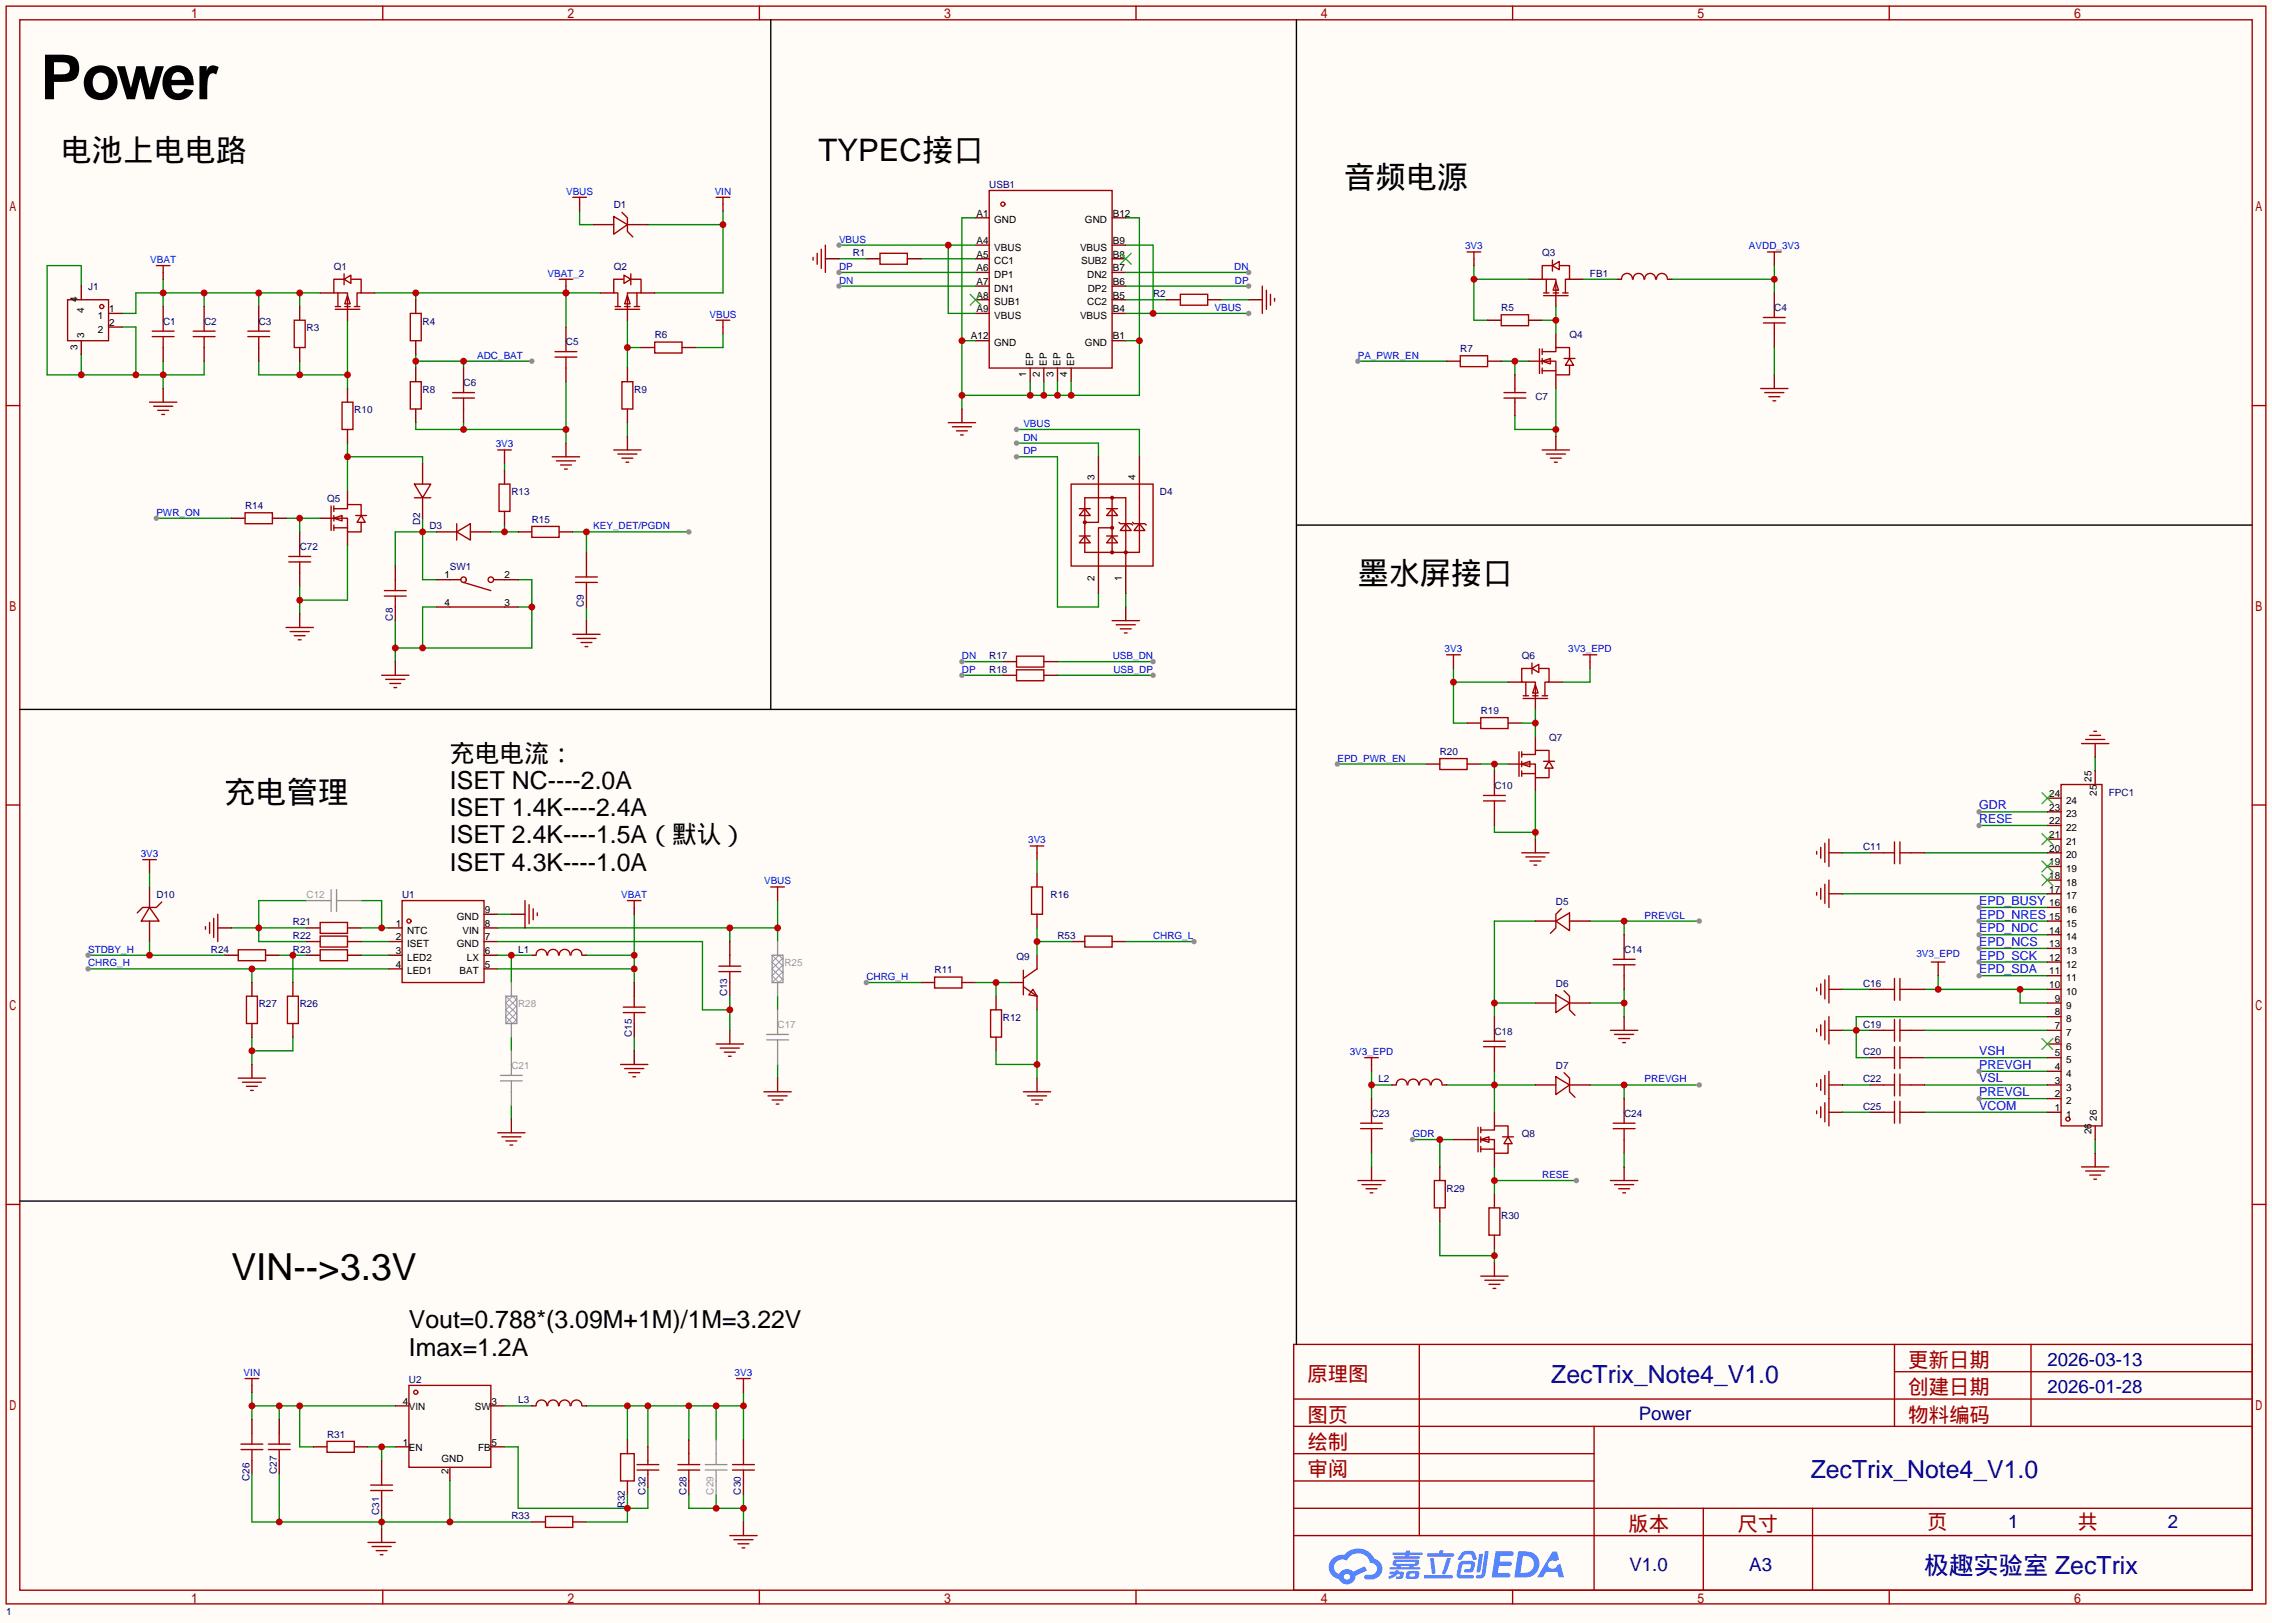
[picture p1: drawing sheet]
<svg xmlns="http://www.w3.org/2000/svg" width="423mm" height="302mm" viewBox="0 0 423 302" stroke-linecap="round" stroke-linejoin="round" font-family="sans-serif">
<defs><g id="words">
<text font-size="11.5" x="7.5" y="18.5">Power</text>
<text font-size="6.9" x="43.1" y="238.2">VIN--&gt;3.3V</text>
<g font-size="5.8">
<text x="11.3" y="29.9">电池上电电路</text>
<text x="152.3" y="29.9">TYPEC接口</text>
<text x="250.1" y="35">音频电源</text>
<text x="252.6" y="108.6">墨水屏接口</text>
<text x="41.8" y="149.3">充电管理</text>
</g>
<g font-size="4.6">
<text x="83.7" y="141.7">充电电流：</text>
<text x="83.7" y="146.7">ISET NC----2.0A</text>
<text x="83.7" y="151.8">ISET 1.4K----2.4A</text>
<text x="83.7" y="156.9">ISET 2.4K----1.5A（默认）</text>
<text x="83.7" y="162">ISET 4.3K----1.0A</text>
<text x="76.1" y="247.1">Vout=0.788*(3.09M+1M)/1M=3.22V</text>
<text x="76.1" y="252.1">Imax=1.2A</text>
</g>
<g font-size="4.6" fill="#000080">
<text x="288.6" y="257.2">ZecTrix_Note4_V1.0</text>
<text x="336.8" y="275">ZecTrix_Note4_V1.0</text>
<text x="357.9" y="292.8">极趣实验室 ZecTrix</text>
</g>
<g font-size="3.8" fill="#a00000">
<text x="243.2" y="256.8">原理图</text>
<text x="355" y="254.3">更新日期</text>
<text x="355" y="259.3">创建日期</text>
<text x="243.2" y="269.5">绘制</text>
<text x="243.2" y="264.4">图页</text>
<text x="355" y="264.4">物料编码</text>
<text x="243.2" y="274.6">审阅</text>
<text x="302.9" y="284.7">版本</text>
<text x="323.2" y="284.7">尺寸</text>
<text x="358.5" y="284.5">页</text>
<text x="386.5" y="284.5">共</text>
</g>
<g font-size="3.5" fill="#000080">
<text x="380.9" y="254">2026-03-13</text>
<text x="380.9" y="259.1">2026-01-28</text>
<text x="304.8" y="264.2">Power</text>
<text x="373.6" y="284.3">1</text>
<text x="403.3" y="284.3">2</text>
<text x="303.1" y="292.1">V1.0</text>
<text x="325.4" y="292.1">A3</text>
</g>
<g font-size="2.3" fill="#00f">
<text x="368.2" y="153.1">RESE</text>
<text x="368.2" y="150.5">GDR</text>
<text x="368.2" y="173.4">EPD_NDC</text>
<text x="368.2" y="170.9">EPD_NRES</text>
<text x="368.2" y="168.3">EPD_BUSY</text>
<text x="368.2" y="178.5">EPD_SCK</text>
<text x="368.2" y="175.9">EPD_NCS</text>
<text x="368.2" y="181">EPD_SDA</text>
<text x="368.2" y="196.3">VSH</text>
<text x="368.2" y="201.3">VSL</text>
<text x="368.2" y="203.9">PREVGL</text>
<text x="368.2" y="198.8">PREVGH</text>
<text x="368.2" y="206.4">VCOM</text>
</g>
<g font-size="1.8" fill="#000080">
<text x="184" y="35">USB1</text>
<text x="114.2" y="38.8">D1</text>
<text x="158.6" y="47.7">R1</text>
<text x="286.9" y="47.7">Q3</text>
<text x="62.1" y="50.2">Q1</text>
<text x="114.2" y="50.2">Q2</text>
<text x="295.8" y="51.5">FB1</text>
<text x="16.4" y="54">J1</text>
<text x="214.5" y="55.3">R2</text>
<text x="279.3" y="57.8">R5</text>
<text x="330.1" y="57.8">C4</text>
<text x="30.4" y="60.4">C1</text>
<text x="38" y="60.4">C2</text>
<text x="48.1" y="60.4">C3</text>
<text x="57" y="61.6">R3</text>
<text x="78.6" y="60.4">R4</text>
<text x="105.3" y="64.2">C5</text>
<text x="121.8" y="62.9">R6</text>
<text x="271.7" y="65.5">R7</text>
<text x="292" y="62.9">Q4</text>
<text x="86.2" y="71.8">C6</text>
<text x="65.9" y="76.9">R10</text>
<text x="78.6" y="73.1">R8</text>
<text x="118" y="73.1">R9</text>
<text x="285.6" y="74.3">C7</text>
<text x="45.6" y="94.7">R14</text>
<text x="60.8" y="93.4">Q5</text>
<text x="95.1" y="92.1">R13</text>
<text x="215.8" y="92.1">D4</text>
<text x="78.2" y="97.7" transform="rotate(-90 78.2 97.7)">D2</text>
<text x="79.9" y="98.5">D3</text>
<text x="98.9" y="97.2">R15</text>
<text x="55.8" y="102.3">C72</text>
<text x="83.7" y="106.1">SW1</text>
<text x="108.6" y="112.9" transform="rotate(-90 108.6 112.9)">C9</text>
<text x="73.1" y="115.4" transform="rotate(-90 73.1 115.4)">C8</text>
<text x="184" y="122.6">R17</text>
<text x="184" y="125.1">R18</text>
<text x="283.1" y="122.6">Q6</text>
<text x="275.5" y="132.8">R19</text>
<text x="288.2" y="137.8">Q7</text>
<text x="267.8" y="140.4">R20</text>
<text x="278" y="146.7">C10</text>
<text x="392.3" y="148">FPC1</text>
<text x="346.6" y="158.2">C11</text>
<text x="29.1" y="167.1">D10</text>
<text x="74.8" y="167.1">U1</text>
<text x="195.5" y="167.1">R16</text>
<text x="54.5" y="172.1">R21</text>
<text x="289.4" y="168.3">D5</text>
<text x="39.2" y="177.2">R24</text>
<text x="54.5" y="177.2">R23</text>
<text x="54.5" y="174.7">R22</text>
<text x="96.4" y="177.2">L1</text>
<text x="189.1" y="178.5">Q9</text>
<text x="196.7" y="174.7">R53</text>
<text x="302.1" y="177.2">C14</text>
<text x="135.3" y="185.3" transform="rotate(-90 135.3 185.3)">C13</text>
<text x="173.9" y="181">R11</text>
<text x="289.4" y="183.6">D6</text>
<text x="346.6" y="183.6">C16</text>
<text x="48.1" y="187.4">R27</text>
<text x="55.8" y="187.4">R26</text>
<text x="186.6" y="189.9">R12</text>
<text x="346.6" y="191.2">C19</text>
<text x="117.5" y="192.9" transform="rotate(-90 117.5 192.9)">C15</text>
<text x="278" y="192.5">C18</text>
<text x="346.6" y="196.3">C20</text>
<text x="256.4" y="201.3">L2</text>
<text x="289.4" y="198.8">D7</text>
<text x="346.6" y="201.3">C22</text>
<text x="255.1" y="207.7">C23</text>
<text x="302.1" y="207.7">C24</text>
<text x="346.6" y="206.4">C25</text>
<text x="283.1" y="211.5">Q8</text>
<text x="269.1" y="221.7">R29</text>
<text x="279.3" y="226.7">R30</text>
<text x="76.1" y="257.2">U2</text>
<text x="96.4" y="261">L3</text>
<text x="60.8" y="267.4">R31</text>
<text x="46.4" y="275.5" transform="rotate(-90 46.4 275.5)">C26</text>
<text x="51.5" y="274.2" transform="rotate(-90 51.5 274.2)">C27</text>
<text x="70.5" y="281.8" transform="rotate(-90 70.5 281.8)">C31</text>
<text x="116.3" y="280.5" transform="rotate(-90 116.3 280.5)">R32</text>
<text x="120.1" y="278" transform="rotate(-90 120.1 278)">C32</text>
<text x="127.7" y="278" transform="rotate(-90 127.7 278)">C28</text>
<text x="137.8" y="278" transform="rotate(-90 137.8 278)">C30</text>
<text x="95.1" y="282.6">R33</text>
<text x="1.1" y="300.4">1</text>
</g>
<g font-size="1.8" fill="#00f">
<text x="105.3" y="36.2">VBUS</text>
<text x="133" y="36.2">VIN</text>
<text x="156.1" y="45.1">VBUS</text>
<text x="272.5" y="46.4">3V3</text>
<text x="325.3" y="46.4">AVDD_3V3</text>
<text x="27.9" y="48.9">VBAT</text>
<text x="101.8" y="51.5">VBAT_2</text>
<text x="156.1" y="50.2">DP</text>
<text x="156.1" y="52.8">DN</text>
<text x="229.6" y="50.2">DN</text>
<text x="229.7" y="52.8">DP</text>
<text x="132" y="59.1">VBUS</text>
<text x="225.9" y="57.8">VBUS</text>
<text x="88.8" y="66.7">ADC_BAT</text>
<text x="252.6" y="66.7">PA_PWR_EN</text>
<text x="92.2" y="83.2">3V3</text>
<text x="190.4" y="79.4">VBUS</text>
<text x="190.4" y="82">DN</text>
<text x="190.4" y="84.5">DP</text>
<text x="29.1" y="95.9">PWR_ON</text>
<text x="110.4" y="98.5">KEY_DET/PGDN</text>
<text x="178.9" y="122.6">DN</text>
<text x="178.9" y="125.1">DP</text>
<text x="207" y="122.6">USB_DN</text>
<text x="207.1" y="125.1">USB_DP</text>
<text x="268.7" y="121.3">3V3</text>
<text x="291.7" y="121.3">3V3_EPD</text>
<text x="248.8" y="141.7">EPD_PWR_EN</text>
<text x="26.2" y="159.4">3V3</text>
<text x="191.3" y="156.9">3V3</text>
<text x="115.6" y="167.1">VBAT</text>
<text x="142.1" y="164.5">VBUS</text>
<text x="305.9" y="170.9">PREVGL</text>
<text x="16.4" y="177.2">STDBY_H</text>
<text x="16.4" y="179.8">CHRG_H</text>
<text x="214.5" y="174.7">CHRG_L</text>
<text x="356.5" y="178">3V3_EPD</text>
<text x="161.2" y="182.3">CHRG_H</text>
<text x="251.1" y="196.3">3V3_EPD</text>
<text x="305.9" y="201.3">PREVGH</text>
<text x="262.8" y="211.5">GDR</text>
<text x="286.9" y="219.1">RESE</text>
<text x="45.3" y="256">VIN</text>
<text x="136.7" y="256">3V3</text>
</g>
<g font-size="1.8">
<text x="181.6" y="40.3">A1</text>
<text x="185" y="41.6">GND</text>
<text x="201.8" y="41.6">GND</text>
<text x="207" y="40.3">B12</text>
<text x="181.6" y="47.9">A5</text>
<text x="181.6" y="45.4">A4</text>
<text x="185" y="46.6">VBUS</text>
<text x="200.9" y="46.6">VBUS</text>
<text x="207" y="45.4">B9</text>
<text x="207" y="47.9">B8</text>
<text x="181.6" y="53">A7</text>
<text x="181.6" y="50.4">A6</text>
<text x="185" y="51.7">DP1</text>
<text x="185" y="49.2">CC1</text>
<text x="201.1" y="49.2">SUB2</text>
<text x="202.2" y="51.7">DN2</text>
<text x="207" y="50.4">B7</text>
<text x="207" y="53">B6</text>
<text x="14.4" y="56.1" transform="rotate(-90 14.4 56.1)">4</text>
<text x="15.7" y="58.2" transform="rotate(-90 15.7 58.2)">4</text>
<text x="18.2" y="59.3">1</text>
<text x="20.3" y="58.1">1</text>
<text x="181.6" y="58.1">A9</text>
<text x="181.6" y="55.5">A8</text>
<text x="185" y="59.3">VBUS</text>
<text x="185" y="56.8">SUB1</text>
<text x="185" y="54.3">DN1</text>
<text x="200.9" y="59.3">VBUS</text>
<text x="202.2" y="56.8">CC2</text>
<text x="202.3" y="54.3">DP2</text>
<text x="207" y="55.5">B5</text>
<text x="207" y="58.1">B4</text>
<text x="14.4" y="65" transform="rotate(-90 14.4 65)">3</text>
<text x="15.7" y="62.9" transform="rotate(-90 15.7 62.9)">3</text>
<text x="18.2" y="61.9">2</text>
<text x="20.3" y="60.6">2</text>
<text x="180.6" y="63.1">A12</text>
<text x="185" y="64.4">GND</text>
<text x="201.8" y="64.4">GND</text>
<text x="207" y="63.1">B1</text>
<text x="190.9" y="70.1" transform="rotate(-90 190.9 70.1)">1</text>
<text x="192.2" y="68" transform="rotate(-90 192.2 68)">EP</text>
<text x="193.5" y="70.1" transform="rotate(-90 193.5 70.1)">2</text>
<text x="194.7" y="68" transform="rotate(-90 194.7 68)">EP</text>
<text x="196" y="70.1" transform="rotate(-90 196 70.1)">3</text>
<text x="197.3" y="68" transform="rotate(-90 197.3 68)">EP</text>
<text x="198.5" y="70.1" transform="rotate(-90 198.5 70.1)">4</text>
<text x="199.8" y="68" transform="rotate(-90 199.8 68)">EP</text>
<text x="203.6" y="89.3" transform="rotate(-90 203.6 89.3)">3</text>
<text x="211.2" y="89.3" transform="rotate(-90 211.2 89.3)">4</text>
<text x="82.7" y="107.6">1</text>
<text x="93.9" y="107.6">2</text>
<text x="82.7" y="112.7">4</text>
<text x="93.9" y="112.7">3</text>
<text x="203.6" y="108.1" transform="rotate(-90 203.6 108.1)">2</text>
<text x="208.7" y="108.1" transform="rotate(-90 208.7 108.1)">1</text>
<text x="381.2" y="148.2">24</text>
<text x="384.4" y="149.5">24</text>
<text x="389" y="145.4" transform="rotate(-90 389 145.4)">25</text>
<text x="390.1" y="148" transform="rotate(-90 390.1 148)">25</text>
<text x="381.2" y="155.9">21</text>
<text x="381.2" y="153.3">22</text>
<text x="381.2" y="150.8">23</text>
<text x="384.4" y="154.6">22</text>
<text x="384.4" y="152">23</text>
<text x="381.2" y="160.9">19</text>
<text x="381.2" y="158.4">20</text>
<text x="384.4" y="159.7">20</text>
<text x="384.4" y="157.1">21</text>
<text x="381.2" y="166">17</text>
<text x="381.2" y="163.5">18</text>
<text x="384.4" y="167.3">17</text>
<text x="384.4" y="164.7">18</text>
<text x="384.4" y="162.2">19</text>
<text x="73.6" y="172.4">1</text>
<text x="75.7" y="173.6">NTC</text>
<text x="85" y="171.1">GND</text>
<text x="86" y="173.6">VIN</text>
<text x="90.2" y="172.4">8</text>
<text x="90.2" y="169.8">9</text>
<text x="381.2" y="173.6">14</text>
<text x="381.2" y="171.1">15</text>
<text x="381.2" y="168.6">16</text>
<text x="384.4" y="172.4">15</text>
<text x="384.4" y="169.8">16</text>
<text x="73.6" y="174.9">2</text>
<text x="73.6" y="177.4">3</text>
<text x="73.6" y="180">4</text>
<text x="75.7" y="176.2">ISET</text>
<text x="75.7" y="178.7">LED2</text>
<text x="85" y="176.2">GND</text>
<text x="86.8" y="178.7">LX</text>
<text x="90.2" y="180">5</text>
<text x="90.2" y="177.4">6</text>
<text x="90.2" y="174.9">7</text>
<text x="381.2" y="178.7">12</text>
<text x="381.2" y="176.2">13</text>
<text x="384.4" y="180">12</text>
<text x="384.4" y="177.4">13</text>
<text x="384.4" y="174.9">14</text>
<text x="75.7" y="181.3">LED1</text>
<text x="85.5" y="181.3">BAT</text>
<text x="381.2" y="183.8">10</text>
<text x="381.2" y="181.3">11</text>
<text x="384.4" y="185.1">10</text>
<text x="384.4" y="182.5">11</text>
<text x="382.3" y="191.4">7</text>
<text x="382.3" y="188.9">8</text>
<text x="382.3" y="186.3">9</text>
<text x="384.4" y="190.1">8</text>
<text x="384.4" y="187.6">9</text>
<text x="382.3" y="196.5">5</text>
<text x="382.3" y="194">6</text>
<text x="384.4" y="197.8">5</text>
<text x="384.4" y="195.2">6</text>
<text x="384.4" y="192.7">7</text>
<text x="382.3" y="201.6">3</text>
<text x="382.3" y="199">4</text>
<text x="384.4" y="202.8">3</text>
<text x="384.4" y="200.3">4</text>
<text x="382.3" y="206.7">1</text>
<text x="382.3" y="204.1">2</text>
<text x="384.4" y="207.9">1</text>
<text x="384.4" y="205.4">2</text>
<text x="390.1" y="208.4" transform="rotate(-90 390.1 208.4)">26</text>
<text x="389" y="211" transform="rotate(-90 389 211)">26</text>
<text x="74.9" y="261.3">4</text>
<text x="76.1" y="262.3">VIN</text>
<text x="88.3" y="262.3">SW</text>
<text x="91.4" y="261.3">3</text>
<text x="74.9" y="268.9">1</text>
<text x="76.1" y="269.9">EN</text>
<text x="89" y="269.9">FB</text>
<text x="91.4" y="268.9">5</text>
<text x="82.1" y="272">GND</text>
<text x="83.5" y="274.1" transform="rotate(-90 83.5 274.1)">2</text>
</g>
<g font-size="1.8" fill="#999">
<text x="57" y="167.1">C12</text>
<text x="145.9" y="179.8">R25</text>
<text x="96.4" y="187.4">R28</text>
<text x="144.7" y="191.2">C17</text>
<text x="95.1" y="198.8">C21</text>
<text x="132.8" y="278" transform="rotate(-90 132.8 278)">C29</text>
</g>
</g></defs>
<path d="M0 0h422.7v301.9h-422.7z" fill="#fffcf7"/>
<g fill="none" stroke="#a10000" stroke-width=".25">
<path d="M1.1 1.1h420.4v297.2h-420.4zM3.7 3.7h415.3v292.1h-415.3zM71.2 1.1v2.6M141.3 1.1v2.6M211.3 1.1v2.6M281.4 1.1v2.6M351.5 1.1v2.6M1.1 75.4h2.6M419 75.4h2.5M1.1 149.7h2.6M419 149.7h2.5M1.1 224h2.6"/>
<path d="M419 224h2.5M240.7 250.1h178.3v45.7h-178.3zM264 250.1v35.5M352.4 250.1v15.2M352.4 255.1h66.6M377.8 250.1v15.2M240.7 270.4h55.8M240.7 265.3h178.3M240.7 275.5h55.8M240.7 260.2h178.3M296.5 265.3v30.5M71.2 295.8v2.5"/>
<path d="M141.3 295.8v2.5M211.3 295.8v2.5M240.7 285.6h178.3M240.7 280.5h178.3M281.4 295.8v2.5M316.9 280.5v15.3M337.2 280.5v15.3M351.5 295.8v2.5"/>
</g>
<g fill="#5487ff">
<path d="M278.2 288.5h2.2a.97 .97 0 0 1 1.2 .5 .53 .53 0 0 1-.7 .4h-1.8l-.1 1h1.8a.43 .43 0 0 1 .4 .5 .43 .43 0 0 1-.4 .4h-2l-.2 1.3h1.7a.45 .45 0 0 1 .6 .2 .45 .45 0 0 1-.1 .6h-3.3z"/>
<path d="M288.8 288.6h.8l.4 1.4-.7 .4a.82 .82 0 0 0-1.1 .1 .82 .82 0 0 0 0 1.2 .82 .82 0 0 0 1.2-.1l.3-.5 .6-.3 .7 2.6h-1l-.3-1h-2.1l-.6 1h-1z"/>
<path d="M275.2 289h.7l-.5 3.2a.36 .36 0 0 1-.4 .3 .36 .36 0 0 1-.3-.3z"/>
<path d="M276.2 288.5h.7l-.6 4.3a1.13 1.13 0 0 1-1.7 .6l.1-.4 .8-.1 .1-.1z"/>
<path d="M271.9 288.8l.6-.3h1.1a.77 .77 0 0 1 .8 .5l.3 1-.1 .1h-.6l-.3-1h-1a1.3 1.3 0 0 0-.8 .9l-.6 .1-.1-.1z"/>
<path d="M271.5 290.7l.5-.4h1.7a.66 .66 0 0 1 .6 1l-.1 .4a.81 .81 0 0 1-.9 .8h-.6a.32 .32 0 0 1-.3-.4 .32 .32 0 0 1 .3-.2l.8-.1 .2-.8h-1.7l-.3 1.9 2.2 .1a.32 .32 0 0 1 .3 .3 .32 .32 0 0 1-.4 .3h-2.2l-.5-.3-.1-.5z"/>
<path d="M264.9 293h5.1a.33 .33 0 0 1 .3 .3 .33 .33 0 0 1-.4 .3h-4.9l-.1-.1z"/>
<path d="M269.2 289.8h.7l-1 2.8a.36 .36 0 0 1-.3 .2 .36 .36 0 0 1-.3-.3z"/>
<path d="M266 289.8h.7l.3 2.6a.34 .34 0 0 1-.3 .4 .34 .34 0 0 1-.3-.3z"/>
<path d="M265.5 288.9h2.2l.1-.4 .1-.1h.6l-.1 .5h1.8a.32 .32 0 0 1 .3 .4 .32 .32 0 0 1-.3 .3h-4.5l-.2-.2z"/>
<path d="M258.5 292.3h1l.1-.2h.6l-.1 .2 .9 .1a.82 .82 0 0 1-.6 1.3h-.7v-.5l.7-.1v-.3h-.5l-.4 .4-1.1 .5-.2-.4 1-.5h-.7z"/>
<path d="M259.1 288.8h2.4l.1-.4h.7l-.1 .4h2.2l.3 .2-.3 .2h-2.2l-.1 .3h1.8l.3 .2-.3 .2h-4.5l-.1-.2v-.2h2.1v-.3h-2.2l-.2-.1z"/>
<path d="M282.4 288.5l-.7 4.9h1.7a2.47 2.47 0 0 0 2.8-1.7 2.47 2.47 0 0 0-1.4-3zM283.3 289.4a1.61 1.61 0 0 1 2.1 1.4 1.61 1.61 0 0 1-1.9 1.8h-.7z"/>
<path d="M259.2 290.3a.55 .55 0 0 0-.1 .7 .55 .55 0 0 0 .7 .2l.1 .3h-1.4v.4h5.5l.2-.1-.2-.3h-1.1l.1-.3a.7 .7 0 0 0 .9-.2 .7 .7 0 0 0-.1-.9h-4.1zM259.8 290.5h3.4l.1 .1-.2 .3h-3.2l-.1-.2zM260.6 291.2h1.6l-.1 .3h-1.5z"/>
<path d="M261.7 292.4a1.05 1.05 0 0 0 0 1.2 2.91 2.91 0 0 0 2.1-.1 .98 .98 0 0 0 .1-1.2l-1.7-.1zM262.3 292.7h.8h.2l-.1 .4-.2 .2-.8-.1z"/>
<path d="M247.9 289.9a2.23 2.23 0 0 0-.6 2.3 2.23 2.23 0 0 0 1.8 1.5 1.58 1.58 0 0 0 1.7 1 1.58 1.58 0 0 0 1.3-1.6l2.2-1-.5-.8-2.1 1a1.65 1.65 0 0 0-2.6 .5 1.45 1.45 0 0 1-.8-2 1.45 1.45 0 0 1 2-.6l.3 .1a2.3 2.3 0 0 1 2.3-1.4 2.3 2.3 0 0 1 2 1.8 1.12 1.12 0 0 1 1.3 1 1.12 1.12 0 0 1-1.1 1.2h-.7a.45 .45 0 0 0-.6 .4 .45 .45 0 0 0 .4 .5 2.21 2.21 0 0 0 2.3-.6 2.21 2.21 0 0 0 .5-2.2 2.13 2.13 0 0 0-1.4-1.1 3.3 3.3 0 0 0-5.5-.7l-1.2 .1zM250 293.3a.6 .6 0 0 1 1.2 0 .6 .6 0 0 1-1.2 0z"/>
</g>
<g fill="none" stroke="#a10000" stroke-width=".25">
<path d="M299.6 191.6h5.1M300.4 192.4h3.5M301.1 193.2h2M301.9 193.9h.5M302.1 189.1v2.5M252.6 219.6h5.1M255.1 217v2.6M299.6 219.6h5.1M302.1 217v2.6M253.4 220.3h3.5M254.1 221.1h2.1M254.9 221.9h.5"/>
<path d="M275.5 237.4h5M276.2 238.1h3.6M277 238.9h2M277.7 239.6h.6M278 234.8v2.6M300.4 220.3h3.5M301.1 221.1h2M301.9 221.9h.5"/>
</g>
<path d="M302.1 189.1h.1M255.1 217h.1M302.1 217h.1M278 234.8h.1" fill="none" stroke="#870000" stroke-width=".25"/>
<path d="M241.2 3.7v246.4M241.2 97.7h177.8M3.7 132h237.5M3.7 223.4h237.5" fill="none" stroke="#000" stroke-width=".25"/>
<path d="M255.1 199.3v5M255.1 201.8h3.9" fill="none" stroke="#008700" stroke-width=".25"/>
<circle cx="255.1" cy="201.8" r=".63" fill="#c00"/>
<path d="M262.8 212h7.6M267.8 212v5" fill="none" stroke="#008700" stroke-width=".25"/>
<circle cx="267.8" cy="212" r=".63" fill="#c00"/>
<circle cx="262.8" cy="212" r=".51" fill="#999"/>
<path d="M267.8 227.2v6.4h10.2M278 232.3v2.5" fill="none" stroke="#008700" stroke-width=".25"/>
<circle cx="278" cy="233.6" r=".63" fill="#c00"/>
<path d="M278 199.3v7.6M269.1 201.8h16.5" fill="none" stroke="#008700" stroke-width=".25"/>
<circle cx="278" cy="201.8" r=".63" fill="#c00"/>
<path d="M278 219.6h15.2M278 217v5.1" fill="none" stroke="#008700" stroke-width=".25"/>
<circle cx="278" cy="219.6" r=".63" fill="#c00"/>
<circle cx="293.2" cy="219.6" r=".51" fill="#999"/>
<path d="M285.6 171.3h-7.6v17.8M278 186.6h7.6" fill="none" stroke="#008700" stroke-width=".25"/>
<circle cx="278" cy="186.6" r=".63" fill="#c00"/>
<path d="M295.8 201.8h20.3M302.1 201.8v2.5" fill="none" stroke="#008700" stroke-width=".25"/>
<circle cx="302.1" cy="201.8" r=".63" fill="#c00"/>
<circle cx="316.1" cy="201.8" r=".51" fill="#999"/>
<path d="M295.8 186.6h6.3M302.1 184v5.1" fill="none" stroke="#008700" stroke-width=".25"/>
<circle cx="302.1" cy="186.6" r=".63" fill="#c00"/>
<path d="M295.8 171.3h20.3M302.1 171.3v2.6" fill="none" stroke="#008700" stroke-width=".25"/>
<circle cx="302.1" cy="171.3" r=".63" fill="#c00"/>
<circle cx="316.1" cy="171.3" r=".51" fill="#999"/>
<path d="M15.1 53.2v-3.8h-6.3v20.3h29.2v-2.5M15.1 65.9v3.8M22.7 60.8h2.6v8.9M30.4 67.2v5.1" fill="none" stroke="#008700" stroke-width=".25"/>
<g fill="#c00">
<circle cx="25.3" cy="69.7" r=".63"/>
<circle cx="30.4" cy="69.7" r=".63"/>
<circle cx="15.1" cy="69.7" r=".63"/>
</g>
<path d="M30.4 51.9v5.1M38 54.5v2.5M48.1 54.5v2.5M55.8 54.5v2.5M59.6 54.5h-34.3v3.8h-2.6" fill="none" stroke="#008700" stroke-width=".25"/>
<g fill="#c00">
<circle cx="30.4" cy="54.5" r=".63"/>
<circle cx="38" cy="54.5" r=".63"/>
<circle cx="48.1" cy="54.5" r=".63"/>
<circle cx="55.8" cy="54.5" r=".63"/>
</g>
<g fill="none" stroke="#870000" stroke-width=".25">
<path d="M181.5 58.3h2.5M181.5 55.8h2.5M181.5 53.2h2.5M181.5 50.7h2.5M181.5 48.1h2.5M181.5 45.6h2.5M181.5 40.5h2.5M206.9 58.3h2.5M206.9 55.8h2.5M206.9 53.2h2.5M206.9 50.7h2.5M206.9 48.1h2.5"/>
<path d="M206.9 45.6h2.5M206.9 40.5h2.5M30.4 72.3v2.5M181.5 63.4h2.5M191.6 68.5v2.5M194.2 68.5v2.5M196.7 68.5v2.5M199.3 68.5v2.5M206.9 63.4h2.5"/>
</g>
<g fill="none" stroke="#a10000" stroke-width=".25">
<path d="M184 35.4h22.9v33.1h-22.9zM27.8 74.8h5.1M28.6 75.6h3.5M29.3 76.3h2.1M30.1 77.1h.5"/>
<circle cx="186.6" cy="38" r=".38"/>
</g>
<path d="M180.5 54.7l2 2.1M182.5 54.7l-2 2.1M208.4 47.1l2 2M210.4 47.1l-2 2" fill="none" stroke="#3c3" stroke-width=".25"/>
<path d="M156.1 45.6h25.4M176.4 45.6v12.7h5.1" fill="none" stroke="#008700" stroke-width=".25"/>
<circle cx="176.4" cy="45.6" r=".63" fill="#c00"/>
<circle cx="156.1" cy="45.6" r=".51" fill="#999"/>
<path d="M209.4 58.3h22.9M209.4 45.6h5.1v12.7" fill="none" stroke="#008700" stroke-width=".25"/>
<circle cx="214.5" cy="58.3" r=".63" fill="#c00"/>
<circle cx="232.3" cy="58.3" r=".51" fill="#999"/>
<path d="M181.5 40.5h-2.6v35.6M209.4 40.5h2.6v33h-33.1M178.9 63.4h2.6M191.6 71v2.5M194.2 71v2.5M196.7 71v2.5M199.3 71v2.5M209.4 63.4h2.6" fill="none" stroke="#008700" stroke-width=".25"/>
<g fill="#c00">
<circle cx="178.9" cy="63.4" r=".63"/>
<circle cx="178.9" cy="73.5" r=".63"/>
<circle cx="191.6" cy="73.5" r=".63"/>
<circle cx="194.2" cy="73.5" r=".63"/>
<circle cx="196.7" cy="73.5" r=".63"/>
<circle cx="199.3" cy="73.5" r=".63"/>
<circle cx="212" cy="63.4" r=".63"/>
</g>
<path d="M178.9 76.1v2.5" fill="none" stroke="#870000" stroke-width=".25"/>
<path d="M176.4 78.6h5.1M177.2 79.4h3.5M177.9 80.1h2.1M178.7 80.9h.5" fill="none" stroke="#a10000" stroke-width=".25"/>
<path d="M156.1 50.7h25.4M171.3 48.1h10.2" fill="none" stroke="#008700" stroke-width=".25"/>
<circle cx="156.1" cy="50.7" r=".51" fill="#999"/>
<path d="M156.1 53.2h25.4" fill="none" stroke="#008700" stroke-width=".25"/>
<circle cx="156.1" cy="53.2" r=".51" fill="#999"/>
<path d="M156.1 48.1h5.1M209.4 55.8h7.6M209.4 50.7h22.9" fill="none" stroke="#008700" stroke-width=".25"/>
<path d="M153.5 48.1h2.6M161.2 48.1h2.5M168.8 48.1h2.5" fill="none" stroke="#870000" stroke-width=".25"/>
<path d="M151.3 47.9v.5M152 47.1v2M152.8 46.4v3.5M153.5 45.6v5.1M163.7 47.1h5.1v2h-5.1z" fill="none" stroke="#a10000" stroke-width=".25"/>
<circle cx="232.3" cy="50.7" r=".51" fill="#999"/>
<path d="M209.4 53.2h22.9" fill="none" stroke="#008700" stroke-width=".25"/>
<circle cx="232.3" cy="53.2" r=".51" fill="#999"/>
<path d="M30.4 50.7v1.2M217 55.8h2.6M224.7 55.8h2.5M232.3 55.8h2.5M209.4 112.9v2.5" fill="none" stroke="#870000" stroke-width=".25"/>
<path d="M29.1 49.4h2.5M30.4 49.4v1.3M219.6 54.7h5.1v2.1h-5.1zM234.8 53.2v5.1M235.6 54v3.5M236.3 54.7v2.1M237.1 55.5v.5M206.9 115.4h5.1M207.6 116.2h3.6M208.4 117h2M209.2 117.7h.5" fill="none" stroke="#a10000" stroke-width=".25"/>
<path d="M227.2 55.8h5.1M189.1 79.9h22.9v5.1" fill="none" stroke="#008700" stroke-width=".25"/>
<circle cx="189.1" cy="79.9" r=".51" fill="#999"/>
<path d="M196.7 123.1h17.8" fill="none" stroke="#008700" stroke-width=".25"/>
<circle cx="214.5" cy="123.1" r=".51" fill="#999"/>
<path d="M196.7 125.6h17.8" fill="none" stroke="#008700" stroke-width=".25"/>
<circle cx="214.5" cy="125.6" r=".51" fill="#999"/>
<path d="M189.1 85h7.6v27.9h7.6v-2.5" fill="none" stroke="#008700" stroke-width=".25"/>
<circle cx="189.1" cy="85" r=".51" fill="#999"/>
<path d="M189.1 82.4h15.2v2.6" fill="none" stroke="#008700" stroke-width=".25"/>
<circle cx="189.1" cy="82.4" r=".51" fill="#999"/>
<path d="M186.6 123.1h2.5M186.6 125.6h2.5M194.2 123.1h2.5M194.2 125.6h2.5" fill="none" stroke="#870000" stroke-width=".25"/>
<path d="M189.1 122h5.1v2.1h-5.1zM189.1 124.6h5.1v2h-5.1z" fill="none" stroke="#a10000" stroke-width=".25"/>
<path d="M209.4 110.4v2.5M178.9 123.1h7.7" fill="none" stroke="#008700" stroke-width=".25"/>
<circle cx="178.9" cy="123.1" r=".51" fill="#999"/>
<path d="M178.9 125.6h7.7" fill="none" stroke="#008700" stroke-width=".25"/>
<circle cx="178.9" cy="125.6" r=".51" fill="#999"/>
<g fill="none" stroke="#a10000" stroke-width=".25">
<path d="M12.6 55.8h7.6v7.6h-7.6zM76.1 257.7h15.2v15.2h-15.2z"/>
<circle cx="18.9" cy="57" r=".38"/>
<circle cx="77.3" cy="259" r=".38"/>
</g>
<path d="M15.1 53.2v2.6M20.2 58.3h2.5M15.1 63.4v2.5M20.2 60.8h2.5M73.5 269.1h2.6M73.5 261.5h2.6M83.7 272.9v2.6M91.3 269.1h2.6M91.3 261.5h2.6" fill="none" stroke="#870000" stroke-width=".25"/>
<path d="M46.9 259v5M46.9 261.5h26.6M51.9 261.5v2.5M55.8 261.5v7.6h2.5" fill="none" stroke="#008700" stroke-width=".25"/>
<g fill="#c00">
<circle cx="55.8" cy="261.5" r=".63"/>
<circle cx="51.9" cy="261.5" r=".63"/>
<circle cx="46.9" cy="261.5" r=".63"/>
</g>
<path d="M44.8 269.6h4.1M44.8 268.6h4.1M46.9 266.6v2M46.9 269.6v2.1M49.9 269.6h4.1M49.9 268.6h4.1M51.9 266.6v2M51.9 269.6v2.1" fill="none" stroke="#a10000" stroke-width=".25"/>
<path d="M46.9 264v2.6M46.9 271.7v2.5M51.9 264v2.6M51.9 271.7v2.5" fill="none" stroke="#870000" stroke-width=".25"/>
<path d="M46.9 274.2v8.9h52M51.9 274.2v8.9M83.7 275.5v7.6M71 281.8v2.6" fill="none" stroke="#008700" stroke-width=".25"/>
<g fill="#c00">
<circle cx="51.9" cy="283.1" r=".63"/>
<circle cx="71" cy="283.1" r=".63"/>
<circle cx="83.7" cy="283.1" r=".63"/>
</g>
<path d="M46.9 257.7v1.3M58.3 269.1h2.5M65.9 269.1h2.6" fill="none" stroke="#870000" stroke-width=".25"/>
<path d="M45.6 256.4h2.5M46.9 256.4v1.3M60.8 268.1h5.1v2h-5.1z" fill="none" stroke="#a10000" stroke-width=".25"/>
<path d="M68.5 269.1h5M71 269.1v2.6" fill="none" stroke="#008700" stroke-width=".25"/>
<circle cx="71" cy="269.1" r=".63" fill="#c00"/>
<path d="M69 276.2h4M69 277.2h4M71 274.2v2M71 277.2v2.1M68.5 286.9h5M69.2 287.7h3.6M70 288.4h2M70.7 289.2h.5" fill="none" stroke="#a10000" stroke-width=".25"/>
<path d="M71 271.7v2.5M71 279.3v2.5M71 284.4v2.5" fill="none" stroke="#870000" stroke-width=".25"/>
<path d="M138.3 259v8.8M93.9 261.5h5M109.1 261.5h29.2M116.7 261.5v6.3M120.5 261.5v7.6M128.1 261.5v6.3M133.2 261.5v6.3" fill="none" stroke="#008700" stroke-width=".25"/>
<g fill="#c00">
<circle cx="116.7" cy="261.5" r=".63"/>
<circle cx="120.5" cy="261.5" r=".63"/>
<circle cx="128.1" cy="261.5" r=".63"/>
<circle cx="133.2" cy="261.5" r=".63"/>
<circle cx="138.3" cy="261.5" r=".63"/>
</g>
<path d="M116.7 267.8v2.6M116.7 275.5v2.5M120.5 269.1v2.6M120.5 274.2v2.5M98.9 283.1h2.6M106.6 283.1h2.5" fill="none" stroke="#870000" stroke-width=".25"/>
<path d="M115.4 270.4h2.6v5.1h-2.6zM118.5 273.4h4.1M118.5 272.4h4.1M120.5 271.7v.7M120.5 273.4v.8M101.5 282.1h5.1v2h-5.1z" fill="none" stroke="#a10000" stroke-width=".25"/>
<path d="M93.9 269.1h2.5v11.4h24.1v-3.8M116.7 278v5.1h-7.6" fill="none" stroke="#008700" stroke-width=".25"/>
<circle cx="116.7" cy="280.5" r=".63" fill="#c00"/>
<path d="M126.1 272.4h4.1M126.1 273.4h4.1M128.1 270.4v2M128.1 273.4v2.1" fill="none" stroke="#a10000" stroke-width=".25"/>
<path d="M128.1 267.8v2.6M128.1 275.5v2.5" fill="none" stroke="#870000" stroke-width=".25"/>
<path d="M128.1 278v2.5h10.2M133.2 278v2.5M138.3 278v5.1" fill="none" stroke="#008700" stroke-width=".25"/>
<g fill="#c00">
<circle cx="133.2" cy="280.5" r=".63"/>
<circle cx="138.3" cy="280.5" r=".63"/>
</g>
<path d="M131.2 272.4h4.1M131.2 273.4h4.1M133.2 267.8v4.6M133.2 273.4v4.6" fill="none" stroke="#999" stroke-width=".25"/>
<g fill="none" stroke="#a10000" stroke-width=".25">
<path d="M287.1 54.5h1.1M287.1 55h4.6M287.7 51.9v2.6M288.7 49.4h-1.8v2.5h2.5v2.6M288.8 48.4v2M288.8 49.4l1.3-.8v1.6zM288.9 54.5h1M289.4 52.5l.5 1.5h-1zM290.2 49.4h1.8v2.5h-.8v2.6M290.7 54.5h1M137 256.4h2.6M138.3 256.4v1.3"/>
<path d="M136.3 272.4h4M136.3 273.4h4M138.3 270.4v2M138.3 273.4v2.1M135.8 285.6h5M136.5 286.4h3.6M137.3 287.1h2M138 287.9h.6"/>
</g>
<path d="M284.4 51.9h2.5M289.4 54.5v2.5M292 51.9h2.5M138.3 257.7v1.3M138.3 267.8v2.6M138.3 275.5v2.5M138.3 283.1v2.5" fill="none" stroke="#870000" stroke-width=".25"/>
<path d="M274.2 51.9h10.2M274.2 49.4v10.2h2.5" fill="none" stroke="#008700" stroke-width=".25"/>
<circle cx="274.2" cy="51.9" r=".63" fill="#c00"/>
<path d="M274.2 48.1v1.3M276.7 59.6h2.6M284.4 59.6h2.5M330.1 48.1v1.3M284.4 67.2h2.5M289.4 62.1v2.5M289.4 69.7v2.6" fill="none" stroke="#870000" stroke-width=".25"/>
<g fill="none" stroke="#a10000" stroke-width=".25">
<path d="M272.9 46.9h2.6M274.2 46.9v1.2M279.3 58.5h5.1v2.1h-5.1zM328.8 46.9h2.5M330.1 46.9v1.2M286.4 64.9v4.6M286.9 67.2h2.5v2.5h2.6v-1.8M286.9 65.4h2.5v-.8h2.6v2.1M286.9 67.2l1.5-.5v1zM286.9 64.9v1M286.9 66.7v1M286.9 68.5v1"/>
<path d="M286.9 69h2.5M291 66.7h2M292 66.7l.7 1.2h-1.5z"/>
</g>
<path d="M286.9 59.6h2.5M289.4 57v5.1M294.5 51.9h6.4" fill="none" stroke="#008700" stroke-width=".25"/>
<circle cx="289.4" cy="59.6" r=".63" fill="#c00"/>
<path d="M281.8 77.3v2.6h7.6M289.4 72.3v8.9" fill="none" stroke="#008700" stroke-width=".25"/>
<circle cx="289.4" cy="79.9" r=".63" fill="#c00"/>
<path d="M330.1 69.7v2.6M289.4 81.2v2.5" fill="none" stroke="#870000" stroke-width=".25"/>
<path d="M327.5 72.3h5.1M328.3 73h3.6M329.1 73.8h2M329.8 74.5h.5M286.9 83.7h5.1M287.7 84.5h3.5M288.4 85.2h2M289.2 86h.5" fill="none" stroke="#a10000" stroke-width=".25"/>
<path d="M279.3 67.2h5.1M281.8 67.2v2.5" fill="none" stroke="#008700" stroke-width=".25"/>
<circle cx="281.8" cy="67.2" r=".63" fill="#c00"/>
<path d="M252.6 67.2h16.5" fill="none" stroke="#008700" stroke-width=".25"/>
<circle cx="252.6" cy="67.2" r=".51" fill="#999"/>
<path d="M300.9 51.9h.7M310.3 51.9h.7" fill="none" stroke="#870000" stroke-width=".25"/>
<path d="M301.7 51.9a1.01 1.01 0 0 1 1-1.1 1.01 1.01 0 0 1 1 1.1M303.8 51.9a1.01 1.01 0 0 1 1-1.1 1.01 1.01 0 0 1 1 1.1M306 51.9a1.01 1.01 0 0 1 1-1.1 1.01 1.01 0 0 1 1 1.1M308.2 51.9a1.01 1.01 0 0 1 1-1.1 1.01 1.01 0 0 1 1 1.1" fill="none" stroke="#a10000" stroke-width=".25"/>
<path d="M311 51.9h19.1M330.1 49.4v5.1" fill="none" stroke="#008700" stroke-width=".25"/>
<circle cx="330.1" cy="51.9" r=".63" fill="#c00"/>
<g fill="none" stroke="#a10000" stroke-width=".25">
<path d="M328 59.1h4.1M330.1 57v2.1M328 60.1h4.1M330.1 60.1v2M283.3 129.4h1.1M283.3 129.9h4.6M283.8 126.9v2.5M284.9 124.3h-1.8v2.6h2.5v2.5M285 123.3v2M285 124.3l1.3-.7v1.5zM285.1 129.4h1M285.6 127.4l.5 1.5h-1z"/>
<path d="M286.4 124.3h1.8v2.6h-.8v2.5M286.9 129.4h1"/>
</g>
<path d="M330.1 54.5v2.5M330.1 62.1v2.5M280.5 126.9h2.6M285.6 129.4v2.6M288.2 126.9h2.5" fill="none" stroke="#870000" stroke-width=".25"/>
<path d="M330.1 64.6v5.1M270.4 126.9h10.1M270.4 124.3v10.2h2.5" fill="none" stroke="#008700" stroke-width=".25"/>
<circle cx="270.4" cy="126.9" r=".63" fill="#c00"/>
<path d="M59.6 96.4h2.5M64.6 91.3v2.6M64.6 98.9v2.6M270.4 123.1v1.2M272.9 134.5h2.6M280.5 134.5h2.6M285.6 137v2.6M192.9 158.6v1.3M280.5 142.1h2.6M285.6 144.7v2.5M27.8 161.2v1.2" fill="none" stroke="#870000" stroke-width=".25"/>
<g fill="none" stroke="#a10000" stroke-width=".25">
<path d="M61.6 94.1v4.6M62.1 96.4h2.5v2.5h2.6v-1.7M62.1 94.6h2.5v-.7h2.6v2M62.1 96.4l1.5-.5v1zM62.1 94.1v1M62.1 95.9v1M62.1 97.7v1M62.1 98.2h2.5M66.2 95.9h2M67.2 95.9l.7 1.3h-1.5zM269.1 121.8h2.6M270.4 121.8v1.3"/>
<path d="M275.5 133.5h5v2h-5zM282.6 139.8v4.6M283.1 139.8v1M26.5 159.9h2.6M27.8 159.9v1.3M191.6 157.4h2.6M192.9 157.4v1.2M283.1 142.1h2.5v2.6h2.6v-1.8M283.1 140.3h2.5v-.7h2.6v2M283.1 142.1l1.5-.5v1zM283.1 141.6v1M283.1 143.4v1"/>
<path d="M283.1 143.9h2.5M287.1 141.6h2.1M288.2 141.6l.7 1.3h-1.5z"/>
</g>
<path d="M283.1 134.5h2.5M285.6 132v5" fill="none" stroke="#008700" stroke-width=".25"/>
<circle cx="285.6" cy="134.5" r=".63" fill="#c00"/>
<path d="M278 153.5v1.3h7.6M285.6 147.2v8.9" fill="none" stroke="#008700" stroke-width=".25"/>
<circle cx="285.6" cy="154.8" r=".63" fill="#c00"/>
<path d="M265.3 142.1h2.5M272.9 142.1h2.6M285.6 156.1v2.5" fill="none" stroke="#870000" stroke-width=".25"/>
<path d="M267.8 141.1h5.1v2h-5.1zM283.1 158.6h5.1M283.8 159.4h3.6M284.6 160.1h2M285.4 160.9h.5" fill="none" stroke="#a10000" stroke-width=".25"/>
<path d="M275.5 142.1h5M278 142.1v1.3" fill="none" stroke="#008700" stroke-width=".25"/>
<circle cx="278" cy="142.1" r=".63" fill="#c00"/>
<path d="M248.8 142.1h16.5" fill="none" stroke="#008700" stroke-width=".25"/>
<circle cx="248.8" cy="142.1" r=".51" fill="#999"/>
<path d="M295.8 124.3v2.6h-5.1M368.2 181.5h12.7M255.1 214.5v2.5M302.1 214.5v2.5" fill="none" stroke="#008700" stroke-width=".25"/>
<g fill="none" stroke="#a10000" stroke-width=".25">
<path d="M53.7 104.5h4.1M53.7 103.5h4.1M55.8 101.5v2M55.8 104.5v2.1M294.5 121.8h2.6M295.8 121.8v1.3M276 149h4M276 148h4M278 145.9v2.1M278 149v2M337.9 158.4v.5M338.7 157.6v2"/>
<path d="M339.5 156.8v3.6M340.2 156.1v5.1M340.2 158.6h2.6M289.4 171.3l2.6-1.5v3.3zM290.4 169l-1 1.1v2.5l-1 1M300.1 179.5h4.1M300.1 178.4h4.1M302.1 176.4v2M302.1 179.5v2M337.9 166v.5M338.7 165.2v2.1M339.5 164.5v3.5"/>
<path d="M340.2 166.2h2.6M340.2 163.7v5.1M359.3 178.9h2.5M360.6 178.9v2.6M253.9 196.7h2.5M255.1 196.7v1.3M276 194.7h4M276 193.7h4M278 191.6v2.1M278 194.7v2M289.4 185l2.6 1.6-2.6 1.7zM291 199.5l1 1v2.6l1 1"/>
<path d="M291 184.3l1 1v2.5l1 1M337.9 183.8v.5M337.9 191.4v.5M338.7 183v2M338.7 190.6v2.1M339.5 182.2v3.6M339.5 189.9v3.5M340.2 181.5v5.1M340.2 189.1v5.1M340.2 199.3v5M340.2 184h2.6M340.2 191.6h2.6"/>
<path d="M253.1 209.9h4.1M253.1 208.9h4.1M255.1 206.9v2M255.1 209.9v2.1M259.7 201.8a1.01 1.01 0 0 1 1.1-1.1 1.01 1.01 0 0 1 1 1.1M261.9 201.8a1.01 1.01 0 0 1 1-1.1 1.01 1.01 0 0 1 1 1.1M264.1 201.8a1.01 1.01 0 0 1 1-1.1 1.01 1.01 0 0 1 1 1.1M266.2 201.8a1.01 1.01 0 0 1 1.1-1.1 1.01 1.01 0 0 1 1 1.1M266.8 219.6h2.1v5.1h-2.1zM289.4 200.3l2.6 1.5-2.6 1.8zM300.1 209.9h4.1M300.1 208.9h4.1"/>
<path d="M302.1 206.9v2M302.1 209.9v2.1M337.9 201.5v.6M338.7 200.8v2M339.5 200v3.6M340.2 201.8h2.6M277 224.7h2v5h-2z"/>
</g>
<g fill="none" stroke="#870000" stroke-width=".25">
<path d="M55.8 98.9v2.6M55.8 106.6v2.5M295.8 123.1v1.2M278 143.4v2.5M278 151v2.5M342.8 158.6h.1M285.6 171.3h3.8M292 171.3h3.8M302.1 173.9v2.5M342.8 166.2h.1M255.1 198v1.3M278 189.1v2.5"/>
<path d="M278 196.7v2.6M285.6 186.6h3.8M292 186.6h3.8M302.1 181.5v2.5M342.8 184h.1M342.8 191.6h.1M360.6 181.5h.1M255.1 204.3v2.6M255.1 212v2.5M259 201.8h.7M267.8 217v2.6M268.4 201.8h.7"/>
<path d="M285.6 201.8h3.8M292 201.8h3.8M302.1 204.3v2.6M302.1 212v2.5M342.8 201.8h.1M267.8 224.7v2.5M278 222.1v2.6M278 229.7v2.6"/>
</g>
<circle cx="368.2" cy="181.5" r=".51" fill="#999"/>
<path d="M368.2 178.9h12.7" fill="none" stroke="#008700" stroke-width=".25"/>
<circle cx="368.2" cy="178.9" r=".51" fill="#999"/>
<path d="M368.2 176.4h12.7" fill="none" stroke="#008700" stroke-width=".25"/>
<circle cx="368.2" cy="176.4" r=".51" fill="#999"/>
<path d="M368.2 173.9h12.7" fill="none" stroke="#008700" stroke-width=".25"/>
<circle cx="368.2" cy="173.9" r=".51" fill="#999"/>
<path d="M368.2 153.5h12.7" fill="none" stroke="#008700" stroke-width=".25"/>
<circle cx="368.2" cy="153.5" r=".51" fill="#999"/>
<path d="M368.2 151h12.7" fill="none" stroke="#008700" stroke-width=".25"/>
<circle cx="368.2" cy="151" r=".51" fill="#999"/>
<path d="M368.2 171.3h12.7M358 201.8h22.9" fill="none" stroke="#008700" stroke-width=".25"/>
<circle cx="368.2" cy="171.3" r=".51" fill="#999"/>
<path d="M368.2 168.8h12.7" fill="none" stroke="#008700" stroke-width=".25"/>
<circle cx="368.2" cy="168.8" r=".51" fill="#999"/>
<path d="M342.8 166.2h38.1M358 206.9h22.9M368.2 204.3h12.7" fill="none" stroke="#008700" stroke-width=".25"/>
<circle cx="368.2" cy="204.3" r=".51" fill="#999"/>
<path d="M368.2 199.3h12.7" fill="none" stroke="#008700" stroke-width=".25"/>
<circle cx="368.2" cy="199.3" r=".51" fill="#999"/>
<path d="M342.8 191.6h5.1M380.9 189.1h-35.6v7.6h2.6" fill="none" stroke="#008700" stroke-width=".25"/>
<circle cx="345.3" cy="191.6" r=".63" fill="#c00"/>
<path d="M358 158.6h22.9M358 184h22.9M360.6 181.5v2.5M375.8 184v2.6h5.1" fill="none" stroke="#008700" stroke-width=".25"/>
<g fill="#c00">
<circle cx="360.6" cy="184" r=".63"/>
<circle cx="375.8" cy="184" r=".63"/>
</g>
<g fill="none" stroke="#a10000" stroke-width=".25">
<path d="M387.2 138.3h5.1M388 137.5h3.5M388.7 136.8h2.1M389.5 136h.5M389.8 138.3v2.5M350.4 158.6h2M352.4 156.6v4.1M353.4 156.6v4.1M353.4 158.6h2.1M350.4 184h2M350.4 191.6h2M350.4 196.7h2"/>
<path d="M352.4 182v4.1M352.4 189.6v4.1M352.4 194.7v4.1M352.4 199.8v4M353.4 182v4.1M353.4 189.6v4.1M353.4 194.7v4.1M353.4 199.8v4M353.4 184h2.1M353.4 191.6h2.1M353.4 196.7h2.1M337.9 206.6v.5"/>
<path d="M338.7 205.9v2M339.5 205.1v3.6M340.2 206.9h2.6M340.2 204.3v5.1M350.4 201.8h2M350.4 206.9h2M352.4 204.9v4M353.4 204.9v4M353.4 201.8h2.1M353.4 206.9h2.1M387.2 217h5.1M388 217.8h3.5"/>
<path d="M388.7 218.6h2.1M389.5 219.3h.5M389.8 214.5v2.5"/>
</g>
<g fill="none" stroke="#870000" stroke-width=".25">
<path d="M347.9 158.6h2.5M355.5 158.6h2.5M389.8 140.8h.1M347.9 184h2.5M347.9 191.6h2.5M347.9 196.7h2.5M355.5 184h2.5M355.5 191.6h2.5M355.5 196.7h2.5M342.8 206.9h.1M347.9 201.8h2.5M347.9 206.9h2.5"/>
<path d="M355.5 201.8h2.5M355.5 206.9h2.5M389.8 214.5h.1"/>
</g>
<path d="M77.3 78.6v1.3h28M86.2 78.6v1.3M105.3 71v11.4M342.8 158.6h5.1M389.8 140.8v2.6M342.8 184h5.1M358 191.6h22.9M358 196.7h22.9M342.8 201.8h5.1M342.8 206.9h5.1M389.8 212v2.5" fill="none" stroke="#008700" stroke-width=".25"/>
<g fill="#c00">
<circle cx="86.2" cy="79.9" r=".63"/>
<circle cx="105.3" cy="79.9" r=".63"/>
</g>
<path d="M77.3 67.2h21.6M77.3 65.9v2.6M86.2 67.2v1.3" fill="none" stroke="#008700" stroke-width=".25"/>
<g fill="#c00">
<circle cx="86.2" cy="67.2" r=".63"/>
<circle cx="77.3" cy="67.2" r=".63"/>
</g>
<circle cx="98.9" cy="67.2" r=".51" fill="#999"/>
<path d="M53.2 96.4h6.4M55.8 96.4v2.5" fill="none" stroke="#008700" stroke-width=".25"/>
<circle cx="55.8" cy="96.4" r=".63" fill="#c00"/>
<path d="M29.1 96.4h14" fill="none" stroke="#008700" stroke-width=".25"/>
<circle cx="29.1" cy="96.4" r=".51" fill="#999"/>
<path d="M55.8 109.1v5.1M64.6 101.5v10.1h-8.8" fill="none" stroke="#008700" stroke-width=".25"/>
<circle cx="55.8" cy="111.6" r=".63" fill="#c00"/>
<path d="M64.6 59.6v12.7M48.1 67.2v2.5h16.5M55.8 67.2v2.5" fill="none" stroke="#008700" stroke-width=".25"/>
<g fill="#c00">
<circle cx="64.6" cy="69.7" r=".63"/>
<circle cx="55.8" cy="69.7" r=".63"/>
</g>
<path d="M69.7 54.5h41.9M77.3 54.5v1.3M105.3 54.5v6.3" fill="none" stroke="#008700" stroke-width=".25"/>
<g fill="#c00">
<circle cx="77.3" cy="54.5" r=".63"/>
<circle cx="105.3" cy="54.5" r=".63"/>
</g>
<path d="M64.6 85h14v1.2M64.6 82.4v8.9" fill="none" stroke="#008700" stroke-width=".25"/>
<circle cx="64.6" cy="85" r=".63" fill="#c00"/>
<path d="M106.6 98.9h21.5M109.1 98.9v3.8" fill="none" stroke="#008700" stroke-width=".25"/>
<circle cx="109.1" cy="98.9" r=".63" fill="#c00"/>
<circle cx="128.1" cy="98.9" r=".51" fill="#999"/>
<path d="M91.3 98.9h5.1M93.9 97.7v1.2" fill="none" stroke="#008700" stroke-width=".25"/>
<circle cx="93.9" cy="98.9" r=".63" fill="#c00"/>
<path d="M93.9 86.2v1.3M73.5 115.4v7.7M81.2 112.9h-2.6v7.6M96.4 107.8h2.5v12.7h-25.4M96.4 112.9h2.5M109.1 112.9v2.5" fill="none" stroke="#008700" stroke-width=".25"/>
<g fill="#c00">
<circle cx="73.5" cy="120.5" r=".63"/>
<circle cx="78.6" cy="120.5" r=".63"/>
<circle cx="98.9" cy="112.9" r=".63"/>
</g>
<path d="M78.6 96.4v11.4h2.6M81.2 98.9h-7.7v6.4" fill="none" stroke="#008700" stroke-width=".25"/>
<circle cx="78.6" cy="98.9" r=".63" fill="#c00"/>
<g fill="none" stroke="#a10000" stroke-width=".25">
<path d="M38 59.6v2M48.1 59.6v2M35.9 62.6h4.1M35.9 61.6h4.1M38 62.6v2M46.1 62.6h4.1M46.1 61.6h4.1M48.1 62.6v2M84.2 74h4.1M84.2 73h4.1M86.2 71v2M86.2 74v2.1"/>
<path d="M103.3 66.4h4M103.3 65.4h4M105.3 63.4v2M105.3 66.4v2.1M45.6 95.4h5.1v2h-5.1zM77.1 90h3l-1.5 2.6zM77.1 92.6h3M85 98.9l2.5-1.5v3.1zM85 97.4v3.1M92.6 83.7h2.5M92.8 90h2.1v5.1h-2.1zM93.9 83.7v1.3"/>
<path d="M98.9 97.9h5.1v2h-5.1zM102.7 85h5.1M103.5 85.7h3.6M104.3 86.5h2M105 87.2h.5M53.2 116.7h5.1M54 117.5h3.5M54.7 118.2h2.1M55.5 119h.5M71.5 109.9h4.1M71.5 110.9h4.1M73.5 107.8v2.1"/>
<path d="M73.5 110.9v2M83.7 107.8h2M83.7 112.9h10.2M86.2 108.3l5.1 1.6M91.8 107.8h2.1M106.6 118h5M107.1 107.3h4M107.1 108.3h4M107.3 118.7h3.6M108.1 119.5h2M109.1 105.3v2M109.1 108.3v2.1"/>
<path d="M71 125.6h5.1M71.8 126.4h3.5M72.5 127.1h2M73.3 127.9h.5M108.8 120.3h.5M173.9 181.7h5v2.1h-5z"/>
<circle cx="86.2" cy="107.8" r=".51"/>
<circle cx="91.3" cy="107.8" r=".51"/>
</g>
<g fill="none" stroke="#870000" stroke-width=".25">
<path d="M38 57v2.6M48.1 57v2.6M38 64.6v2.6M48.1 64.6v2.6M86.2 68.5v2.5M86.2 76.1v2.5M105.3 60.8v2.6M105.3 68.5v2.5M43.1 96.4h2.5M50.7 96.4h2.5M78.6 86.2v3.8M78.6 92.6v3.8"/>
<path d="M81.2 98.9h3.8M87.5 98.9h3.8M93.9 85v1.2M93.9 87.5v2.5M93.9 95.1v2.6M96.4 98.9h2.5M104 98.9h2.6M105.3 82.4v2.6M55.8 114.2v2.5M73.5 105.3v2.5M73.5 112.9v2.5M81.2 112.9h2.5"/>
<path d="M81.2 107.8h2.5M93.9 112.9h2.5M93.9 107.8h2.5M109.1 102.7v2.6M109.1 110.4v2.5M109.1 115.4v2.6M73.5 123.1v2.5M171.3 182.8h2.6M178.9 182.8h2.6"/>
</g>
<path d="M116.7 59.6v8.9M116.7 78.6v2.6M116.7 64.6h2.6" fill="none" stroke="#008700" stroke-width=".25"/>
<circle cx="116.7" cy="64.6" r=".63" fill="#c00"/>
<path d="M107.8 39.2v2.6h2.6M134.5 39.2v15.3h-12.7M120.5 41.8h14" fill="none" stroke="#008700" stroke-width=".25"/>
<circle cx="134.5" cy="41.8" r=".63" fill="#c00"/>
<path d="M134.5 62.1v2.5h-5.1" fill="none" stroke="#008700" stroke-width=".25"/>
<g fill="none" stroke="#a10000" stroke-width=".25">
<path d="M106.6 36.7h2.5M107.8 36.7v1.3M115.7 39.5l1 1v2.6l1 1M133.2 36.7h2.6M134.5 36.7v1.3M114.2 40.3l2.5 1.5-2.5 1.8zM114.4 57h1M114.4 57.5h4.6M116 51.9h-1.8v2.6h.7v2.5M116.1 51.2l1.2 .7-1.2 .8zM116.2 57h1M116.7 55l.5 1.5h-1z"/>
<path d="M117.3 50.9v2.1M117.5 51.9h1.8v2.6h-2.6v2.5M118 57h1M118.5 54.5v2.5M133.2 59.6h2.6M134.5 59.6v1.2M115.7 71h2v5.1h-2zM121.8 63.6h5.1v2.1h-5.1zM114.2 83.7h5.1M114.9 84.5h3.6M115.7 85.2h2M116.5 86h.5"/>
<path d="M27.8 168.8l1.8 2.5h-3.3zM30.1 167.8l-1 1h-2.6l-1 1M184.3 187.8h2v5.1h-2z"/>
</g>
<g fill="none" stroke="#870000" stroke-width=".25">
<path d="M107.8 38v1.2M134.5 38v1.2M105.3 53.2v1.3M110.4 41.8h3.8M111.6 54.5h2.6M116.7 57v2.6M116.7 41.8h3.8M119.3 54.5h2.5M116.7 68.5v2.5M116.7 76.1v2.5M119.3 64.6h2.5M126.9 64.6h2.5"/>
<path d="M134.5 60.8v1.3M116.7 81.2v2.5M27.8 165v3.8M27.8 171.3v3.8M185.3 185.3v2.5M185.3 192.9v2.6"/>
</g>
<circle cx="105.3" cy="54.5" r=".63" fill="#c00"/>
<g fill="none" stroke="#a10000" stroke-width=".25">
<path d="M62.4 57h1M62.4 57.5h4.5M62.9 54.5v2.5M63.9 51.9h-1.8v2.6h2.5v2.5M64 50.9v2.1M64 51.9l1.3-.7v1.5zM64.1 57h1.1M64.6 55l.6 1.5h-1.1zM65.4 51.9h1.8v2.6h-.8v2.5M65.9 57h1M104 51.9h2.6M105.3 51.9v1.3"/>
<path d="M44.3 176.7h5.1v2h-5.1zM59.6 171.6h5v2h-5zM74.8 167.5h15.2v15.3h-15.2zM201.8 174.1h5.1v2h-5.1z"/>
<circle cx="76.1" cy="171.3" r=".38"/>
</g>
<g fill="none" stroke="#870000" stroke-width=".25">
<path d="M59.6 54.5h2.5M64.6 57v2.6M67.2 54.5h2.5M41.8 177.7h2.5M49.4 177.7h2.5M57 172.6h2.6M64.6 172.6h2.6M72.3 172.6h2.5M72.3 175.1h2.5M72.3 177.7h2.5M90 172.6h2.6M90 175.1h2.6"/>
<path d="M90 177.7h2.6M90 170.1h2.6M199.3 175.1h2.5M206.9 175.1h2.5M72.3 180.2h2.5M90 180.2h2.6"/>
</g>
<path d="M143.4 3.7v128.3" fill="none" stroke="#000" stroke-width=".25"/>
<path d="M67.2 172.6h5.1M67.2 167.5h3.8v5.1" fill="none" stroke="#008700" stroke-width=".25"/>
<circle cx="71" cy="172.6" r=".63" fill="#c00"/>
<path d="M43.1 172.6h13.9M57 167.5h-8.9v7.6h8.9" fill="none" stroke="#008700" stroke-width=".25"/>
<circle cx="48.1" cy="172.6" r=".63" fill="#c00"/>
<path d="M67.2 175.1h5.1M92.6 172.6h52.1M135.8 172.6v2.5M144.7 167.5v7.6" fill="none" stroke="#008700" stroke-width=".25"/>
<path d="M135.8 191.6v2.6" fill="none" stroke="#870000" stroke-width=".25"/>
<path d="M133.2 194.2h5.1M134 194.9h3.5M134.7 195.7h2.1M135.5 196.5h.5" fill="none" stroke="#a10000" stroke-width=".25"/>
<g fill="#c00">
<circle cx="144.7" cy="172.6" r=".63"/>
<circle cx="135.8" cy="172.6" r=".63"/>
</g>
<path d="M92.6 175.1h38.1v12.7h5.1M135.8 185.3v6.3M144.7 185.3v2.5M144.7 198v2.5" fill="none" stroke="#008700" stroke-width=".25"/>
<g fill="none" stroke="#a10000" stroke-width=".25">
<path d="M133.7 179.7h4.1M135.8 177.7v2M143.4 165h2.5M144.7 165v1.2M133.7 180.7h4.1M135.8 180.7v2.1M142.1 203.1h5.1M142.9 203.8h3.5M143.6 204.6h2.1M144.4 205.4h.5M190.4 203.1h5.1M191.1 203.8h3.6"/>
<path d="M191.9 204.6h2M192.7 205.4h.5"/>
</g>
<path d="M135.8 175.1v2.6M144.7 166.2v1.3M135.8 182.8v2.5M144.7 200.5v2.6M192.9 200.5v2.6" fill="none" stroke="#870000" stroke-width=".25"/>
<circle cx="135.8" cy="187.8" r=".63" fill="#c00"/>
<path d="M98.9 177.7h.8M108.3 177.7h.8M98.9 261.5h.8M108.3 261.5h.8" fill="none" stroke="#870000" stroke-width=".25"/>
<path d="M99.7 177.7a1.01 1.01 0 0 1 1-1.1 1.01 1.01 0 0 1 1 1.1M101.9 177.7a1.01 1.01 0 0 1 1-1.1 1.01 1.01 0 0 1 1 1.1M104 177.7a1.01 1.01 0 0 1 1-1.1 1.01 1.01 0 0 1 1.1 1.1M106.2 177.7a1.01 1.01 0 0 1 1-1.1 1.01 1.01 0 0 1 1 1.1M99.7 261.5a1.01 1.01 0 0 1 1-1.1 1.01 1.01 0 0 1 1 1.1M101.9 261.5a1.01 1.01 0 0 1 1-1.1 1.01 1.01 0 0 1 1 1.1M104 261.5a1.01 1.01 0 0 1 1-1.1 1.01 1.01 0 0 1 1.1 1.1M106.2 261.5a1.01 1.01 0 0 1 1-1.1 1.01 1.01 0 0 1 1 1.1" fill="none" stroke="#a10000" stroke-width=".25"/>
<path d="M92.6 177.7h6.3M95.1 177.7v5.1" fill="none" stroke="#008700" stroke-width=".25"/>
<circle cx="95.1" cy="177.7" r=".63" fill="#c00"/>
<path d="M109.1 177.7h8.9M118 170.1v12.7M92.6 180.2h25.4" fill="none" stroke="#008700" stroke-width=".25"/>
<g fill="#c00">
<circle cx="118" cy="180.2" r=".63"/>
<circle cx="118" cy="177.7" r=".63"/>
</g>
<path d="M40.5 172.6h2.6M118 168.8v1.3M192.9 162.4v2.6M192.9 170.1v2.5M118 182.8v2.5M118 190.4v2.5M118 195.5v2.5M95.1 208.2v2.5" fill="none" stroke="#870000" stroke-width=".25"/>
<g fill="none" stroke="#a10000" stroke-width=".25">
<path d="M38.2 172.3v.5M39 171.6v2M39.8 170.8v3.6M40.5 170.1v5M116.7 167.5h2.6M118 167.5v1.3M191.9 165h2v5.1h-2zM115.4 198h5.1M116 188.3h4M116 187.3h4M116.2 198.8h3.6M117 199.5h2"/>
<path d="M118 185.3v2M118 188.3v2.1M92.6 210.7h5.1M93.3 211.5h3.6M94.1 212.2h2M94.9 213h.5M117.7 200.3h.5"/>
</g>
<path d="M51.9 177.7h5.1M54.5 177.7v5.1M67.2 177.7h5.1M95.1 192.9v2.6M118 192.9v2.6M95.1 205.6v2.6" fill="none" stroke="#008700" stroke-width=".25"/>
<circle cx="54.5" cy="177.7" r=".63" fill="#c00"/>
<path d="M16.4 177.7h25.4M27.8 175.1v2.6" fill="none" stroke="#008700" stroke-width=".25"/>
<circle cx="27.8" cy="177.7" r=".63" fill="#c00"/>
<circle cx="16.4" cy="177.7" r=".51" fill="#999"/>
<path d="M46.9 192.9v5.1M54.5 192.9v2.6h-7.6" fill="none" stroke="#008700" stroke-width=".25"/>
<circle cx="46.9" cy="195.5" r=".63" fill="#c00"/>
<path d="M46.9 198v2.5" fill="none" stroke="#870000" stroke-width=".25"/>
<path d="M44.3 200.5h5.1M45.1 201.3h3.5M45.8 202.1h2.1M46.6 202.8h.5" fill="none" stroke="#a10000" stroke-width=".25"/>
<path d="M16.4 180.2h55.9M46.9 180.2v2.6" fill="none" stroke="#008700" stroke-width=".25"/>
<circle cx="46.9" cy="180.2" r=".63" fill="#c00"/>
<circle cx="16.4" cy="180.2" r=".51" fill="#999"/>
<path d="M92.6 170.1h2.5M185.3 195.5v2.5h7.6M192.9 187.8v12.7" fill="none" stroke="#008700" stroke-width=".25"/>
<g fill="none" stroke="#870000" stroke-width=".25">
<path d="M30.4 57v2.6M55.8 57v2.6M30.4 64.6v2.6M55.8 64.6v2.6M64.6 72.3v2.5M64.6 79.9v2.5M380.9 158.6h2.5M380.9 156.1h2.5M380.9 153.5h2.5M380.9 151h2.5M380.9 148.5h2.5M389.8 143.4v2.5"/>
<path d="M95.1 170.1h2.6M192.9 177.7v2.5M380.9 178.9h2.5M380.9 176.4h2.5M380.9 173.9h2.5M380.9 171.3h2.5M380.9 168.8h2.5M380.9 166.2h2.5M380.9 163.7h2.5M380.9 161.2h2.5M187.8 182.8h2.6M192.9 185.3v2.5"/>
<path d="M380.9 199.3h2.5M380.9 196.7h2.5M380.9 194.2h2.5M380.9 191.6h2.5M380.9 189.1h2.5M380.9 186.6h2.5M380.9 184h2.5M380.9 181.5h2.5M380.9 206.9h2.5M380.9 204.3h2.5M380.9 201.8h2.5M389.8 209.4v2.6"/>
</g>
<g fill="none" stroke="#a10000" stroke-width=".25">
<path d="M30.4 59.6v2M54.7 59.6h2.1v5h-2.1zM28.3 61.6h4.1M28.3 62.6h4.1M30.4 62.6v2M63.6 74.8h2.1v5.1h-2.1zM383.4 145.9h7.6v63.5h-7.6zM97.7 167.5v5.1M98.4 168.3v3.5M99.2 169v2.1M99.9 169.8v.5M190.4 183.5l2.5 1.8"/>
<path d="M190.4 180.5v4.5M192.2 184l.7 1.3-1.5-.3zM192.9 180.2l-2.5 1.8"/>
<circle cx="384.7" cy="208.2" r=".38"/>
</g>
<g fill="none" stroke="#999" stroke-width=".25">
<path d="M57 167.5h4.6M61.6 165.5v4M62.6 165.5v4M62.6 167.5h4.6M143.6 177.7h2.1v5.1h-2.1zM144.7 175.1v2.6M94.1 185.3h2v5.1h-2zM95.1 182.8v2.5M95.1 190.4v2.5M95.1 195.5v4.5M142.6 193.4h4.1M142.6 192.4h4.1"/>
<path d="M144.7 182.8v2.5M144.7 187.8v4.6M144.7 193.4v4.6M93.1 201h4.1M93.1 200h4.1M95.1 201v4.6"/>
</g>
<path d="M143.6 177.7l2.1 2M145.7 178.4l-.8-.7-1.3 1.2 2.1 2.1M145.7 178.2l-2.1 2 2.1 2M145.7 179.5l-2.1 2 1.3 1.3 .8-.8M94.1 185.3l2 2M96.1 186.1l-.7-.8-1.3 1.3 2 2M96.1 185.8l-2 2 2 2.1M96.1 187.1l-2 2 1.3 1.3 .7-.8M96.1 188.3l-2 2.1M145.7 180.7l-2.1 2.1" fill="none" stroke="#999" stroke-width=".19"/>
<path d="M379.9 155.1l2 2M379.9 147.4l2 2.1M381.9 155.1l-2 2M381.9 147.4l-2 2.1M379.9 162.7l2 2M379.9 160.1l2 2.1M381.9 162.7l-2 2M381.9 160.1l-2 2.1M379.9 193.2l2 2M381.9 193.2l-2 2" fill="none" stroke="#3c3" stroke-width=".25"/>
<circle cx="192.9" cy="198" r=".63" fill="#c00"/>
<path d="M181.5 182.8h6.3M185.3 182.8v2.5" fill="none" stroke="#008700" stroke-width=".25"/>
<circle cx="185.3" cy="182.8" r=".63" fill="#c00"/>
<path d="M161.2 182.8h10.1" fill="none" stroke="#008700" stroke-width=".25"/>
<circle cx="161.2" cy="182.8" r=".51" fill="#999"/>
<path d="M192.9 172.6v5.1M192.9 175.1h6.4" fill="none" stroke="#008700" stroke-width=".25"/>
<circle cx="192.9" cy="175.1" r=".63" fill="#c00"/>
<path d="M192.9 159.9v2.5M209.4 175.1h12.7" fill="none" stroke="#008700" stroke-width=".25"/>
<circle cx="222.1" cy="175.1" r=".51" fill="#999"/>
<g fill="none" stroke="#870000" stroke-width=".25">
<path d="M77.3 55.8v2.5M77.3 63.4v2.5M77.3 68.5v2.5M77.3 76.1v2.5M269.1 67.2h2.6M276.7 67.2h2.6M281.8 69.7v2.6M281.8 74.8v2.5M204.3 85v5M212 85v5M204.3 105.3v5.1M209.4 105.3v5.1"/>
<path d="M57 177.7h2.6M57 175.1h2.6M64.6 177.7h2.6M64.6 175.1h2.6M46.9 182.8v2.5M46.9 190.4v2.5M54.5 182.8v2.5M54.5 190.4v2.5M270.4 212h2.5M278 206.9v2.5M278 214.5v2.5"/>
</g>
<g fill="none" stroke="#a10000" stroke-width=".25">
<path d="M76.3 58.3h2.1v5.1h-2.1zM76.3 71h2.1v5.1h-2.1zM271.7 66.2h5v2h-5zM279.8 73h4M279.8 74h4M281.8 72.3v.7M281.8 74v.8M199.3 90h15.2v15.3h-15.2zM200.8 99.7h2M200.8 94.6h2M201.8 99.7l1 1.3h-2zM201.8 94.6l1 1.3h-2z"/>
<path d="M204.3 90v7.2h-2.5M205.9 99.7h2M205.9 94.6h2M206.9 99.7l1 1.3h-2zM206.9 94.6l1 1.3h-2zM206.9 98.2h-2.6v7.1M206.9 92.6v10.1M208.2 97.2l.2 .2h2l.3 .3M209.4 97.4l1 1.3h-2zM210.7 97.2l.2 .2h2.1l.2 .3M212 90v12.7h-10.2v-10.1h7.6v12.7M212 97.4l1 1.3h-2.1z"/>
<path d="M59.6 176.7h5v2h-5zM59.6 174.1h5v2h-5zM45.8 185.3h2.1v5.1h-2.1zM53.5 185.3h2v5.1h-2zM272.9 212h2.1M275 209.7v4.5M275.5 212l1.5-.5v1zM275.5 210.2h2.5v-.8h2.5v2.1M275.5 212h2.5v2.5h2.5v-1.8M275.5 213.7h2.5M275.5 209.7v1M275.5 211.5v1"/>
<path d="M275.5 213.2v1M279.5 211.5h2.1M280.5 211.5l.8 1.2h-1.5z"/>
<circle cx="201.8" cy="97.2" r=".25"/>
<circle cx="206.9" cy="98.2" r=".25"/>
<circle cx="206.9" cy="92.6" r=".25"/>
<circle cx="206.9" cy="102.7" r=".25"/>
<circle cx="209.4" cy="102.7" r=".25"/>
</g>
<path d="M27.8 162.4v2.6" fill="none" stroke="#008700" stroke-width=".25"/>
<use href="#words"/>
</svg>
